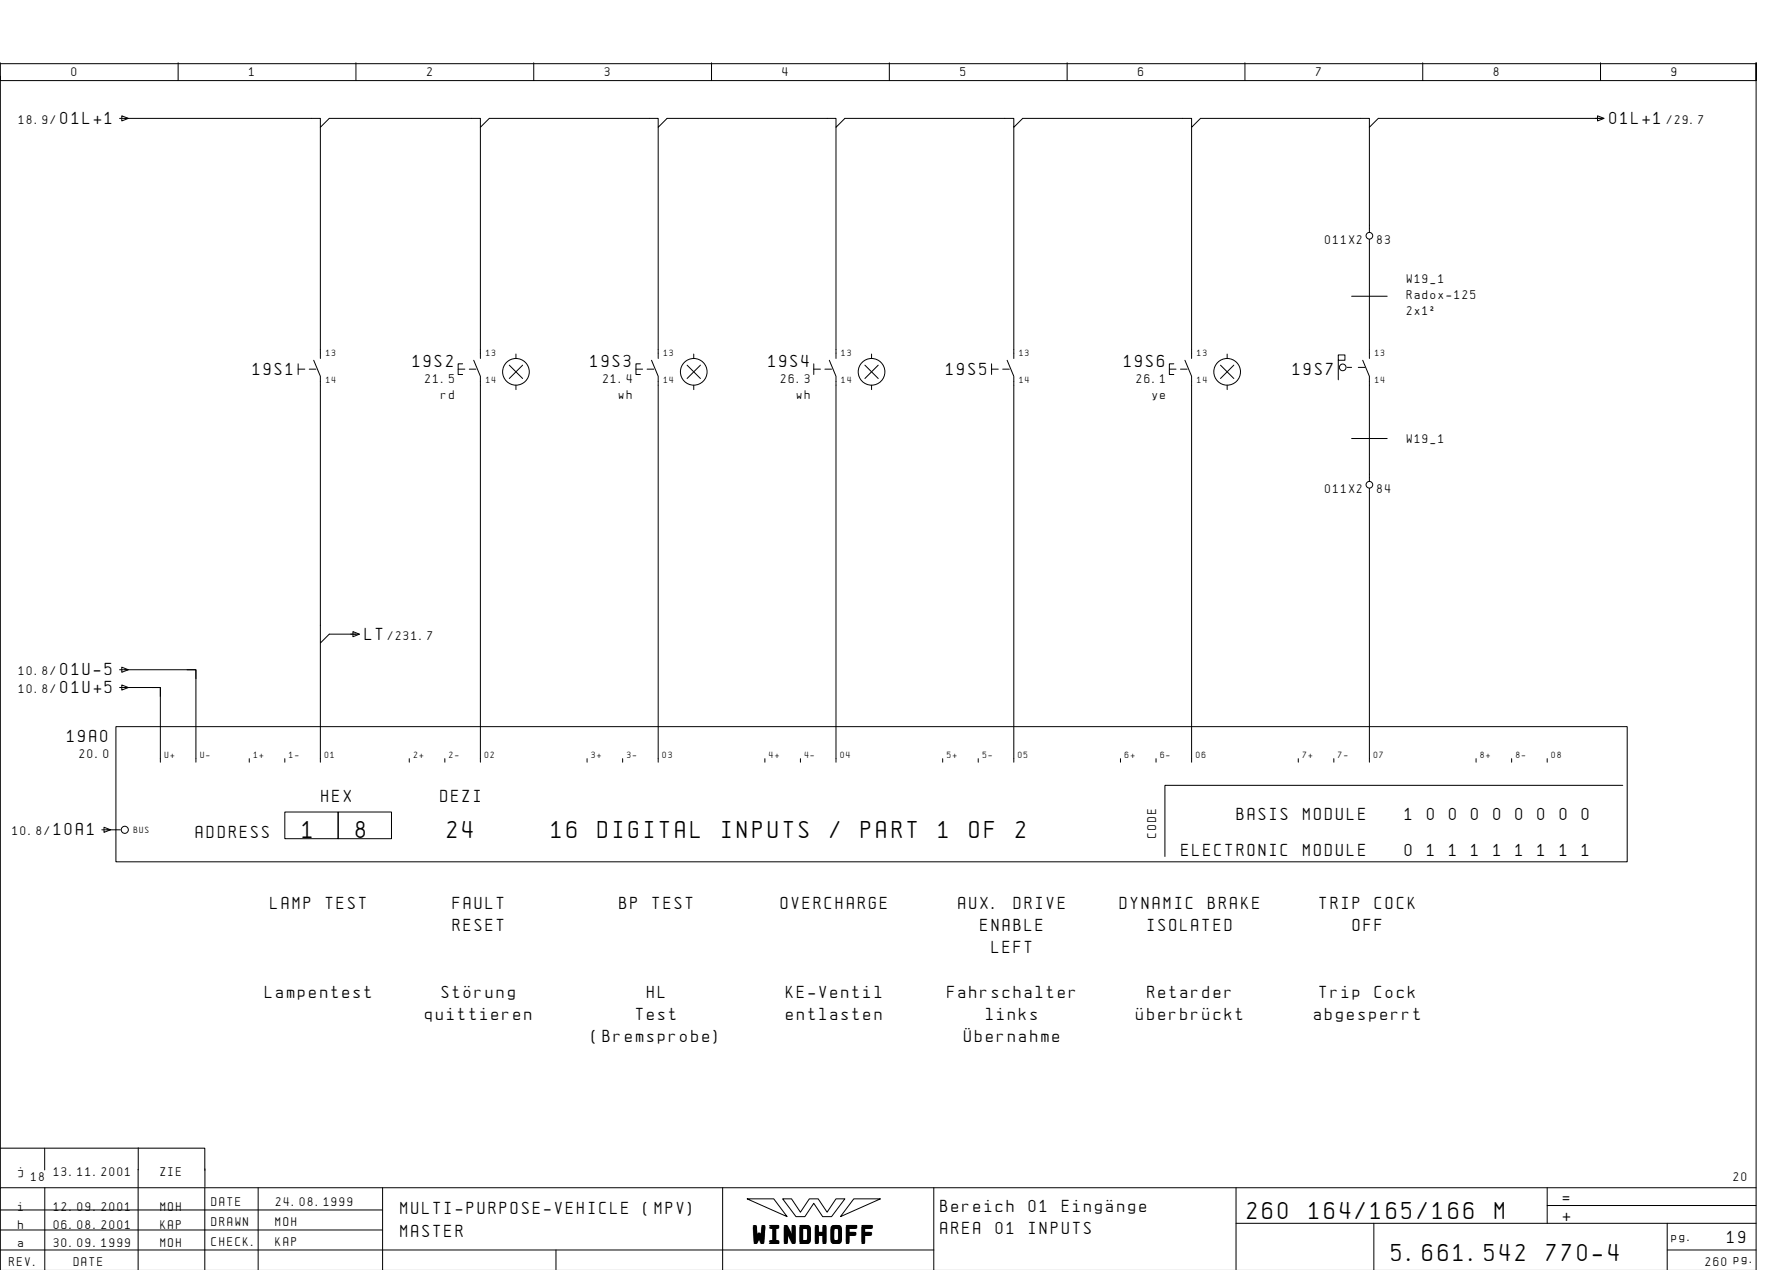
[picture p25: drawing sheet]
<svg xmlns="http://www.w3.org/2000/svg" width="399mm" height="286mm" viewBox="0 0 399 286" stroke-linecap="round" stroke-linejoin="round" font-family="sans-serif">
<defs><g id="words">
<g font-size="4.4">
<text x="68.1" y="188.4">1</text>
<text x="80.1" y="188.4">8</text>
<text x="100.6" y="188.4">24</text>
<text x="124.1" y="188.4">16</text>
<text x="134.5" y="188.4">DIGITAL</text>
<text x="162.4" y="188.4">INPUTS</text>
<text x="186.8" y="188.4">/</text>
<text x="193.7" y="188.4">PART</text>
<text x="211.1" y="188.4">1</text>
<text x="218.1" y="188.4">OF</text>
<text x="228.6" y="188.4">2</text>
<text x="280.6" y="274.1">260</text>
<text x="294.5" y="274.1">164/165/166</text>
<text x="336.3" y="274.1">M</text>
<text x="169.5" y="279.3">WINDHOFF</text>
<text x="313.1" y="283.6">5.661.542</text>
<text x="347.9" y="283.6">770-4</text>
</g>
<g font-size="3.1">
<text x="13.6" y="27.9">01L+1</text>
<text x="362.1" y="27.9">01L+1</text>
<text x="92.9" y="82.6">19S2</text>
<text x="132.9" y="82.6">19S3</text>
<text x="172.9" y="82.6">19S4</text>
<text x="252.9" y="82.6">19S6</text>
<text x="56.9" y="84.4">19S1</text>
<text x="212.9" y="84.4">19S5</text>
<text x="290.9" y="84.4">19S7</text>
<text x="82.1" y="143.9">LT</text>
<text x="13.6" y="151.9">01U-5</text>
<text x="13.6" y="155.9">01U+5</text>
<text x="15.1" y="166.9">19A0</text>
<text x="72.3" y="180.4">HEX</text>
<text x="99.1" y="180.4">DEZI</text>
<text x="278.2" y="184.4">BASIS</text>
<text x="293.2" y="184.4">MODULE</text>
<text x="316.1" y="184.4">1</text>
<text x="321.1" y="184.4">0</text>
<text x="326" y="184.4">0</text>
<text x="331" y="184.4">0</text>
<text x="336" y="184.4">0</text>
<text x="341" y="184.4">0</text>
<text x="345.9" y="184.4">0</text>
<text x="350.9" y="184.4">0</text>
<text x="355.9" y="184.4">0</text>
<text x="12.1" y="187.9">10A1</text>
<text x="44.1" y="188.4">ADDRESS</text>
<text x="265.8" y="192.4">ELECTRONIC</text>
<text x="293.2" y="192.4">MODULE</text>
<text x="316.1" y="192.4">0</text>
<text x="321.1" y="192.4">1</text>
<text x="326" y="192.4">1</text>
<text x="331" y="192.4">1</text>
<text x="336" y="192.4">1</text>
<text x="341" y="192.4">1</text>
<text x="345.9" y="192.4">1</text>
<text x="350.9" y="192.4">1</text>
<text x="355.9" y="192.4">1</text>
<text x="60.9" y="204.4">LAMP</text>
<text x="73.3" y="204.4">TEST</text>
<text x="101.9" y="204.4">FAULT</text>
<text x="101.9" y="209.4">RESET</text>
<text x="139.4" y="204.4">BP</text>
<text x="146.8" y="204.4">TEST</text>
<text x="175.6" y="204.4">OVERCHARGE</text>
<text x="215.6" y="204.4">AUX.</text>
<text x="220.6" y="209.4">ENABLE</text>
<text x="228.1" y="204.4">DRIVE</text>
<text x="251.9" y="204.4">DYNAMIC</text>
<text x="258.1" y="209.4">ISOLATED</text>
<text x="271.8" y="204.4">BRAKE</text>
<text x="296.9" y="204.4">TRIP</text>
<text x="304.3" y="209.4">OFF</text>
<text x="309.3" y="204.4">COCK</text>
<text x="223.1" y="214.4">LEFT</text>
<text x="59.6" y="224.4">Lampentest</text>
<text x="99.4" y="224.4">Stîrung</text>
<text x="145.6" y="224.4">HL</text>
<text x="176.9" y="224.4">KE-Ventil</text>
<text x="213.2" y="224.4">Fahrschalter</text>
<text x="258.1" y="224.4">Retarder</text>
<text x="296.9" y="224.4">Trip</text>
<text x="309.3" y="224.4">Cock</text>
<text x="95.6" y="229.4">quittieren</text>
<text x="143.1" y="229.4">Test</text>
<text x="176.9" y="229.4">entlasten</text>
<text x="221.9" y="229.4">links</text>
<text x="255.6" y="229.4">ÅberbrÅckt</text>
<text x="295.6" y="229.4">abgesperrt</text>
<text x="133.2" y="234.4">(Bremsprobe)</text>
<text x="216.9" y="234.4">öbernahme</text>
<text x="90.1" y="273.1">MULTI-PURPOSE-VEHICLE</text>
<text x="144.8" y="273.1">(MPV)</text>
<text x="211.6" y="272.6">Bereich</text>
<text x="231.5" y="272.6">01</text>
<text x="238.9" y="272.6">EingÑnge</text>
<text x="351.6" y="270.6">=</text>
<text x="351.6" y="274.6">+</text>
<text x="90.1" y="278.1">MASTER</text>
<text x="211.6" y="277.6">AREA</text>
<text x="224" y="277.6">01</text>
<text x="231.5" y="277.6">INPUTS</text>
<text x="388.6" y="279.6">19</text>
</g>
<g font-size="2.3">
<text x="16.1" y="17.1">0</text>
<text x="56.1" y="17.1">1</text>
<text x="96.1" y="17.1">2</text>
<text x="136.1" y="17.1">3</text>
<text x="176.1" y="17.1">4</text>
<text x="216.1" y="17.1">5</text>
<text x="256.1" y="17.1">6</text>
<text x="296.1" y="17.1">7</text>
<text x="336.1" y="17.1">8</text>
<text x="376.1" y="17.1">9</text>
<text x="4.2" y="27.9">18.9/</text>
<text x="375" y="27.9">/29.7</text>
<text x="298.1" y="54.9">011X2</text>
<text x="309.8" y="54.9">83</text>
<text x="316.5" y="63.7">W19_1</text>
<text x="316.5" y="67.3">Radox-125</text>
<text x="316.5" y="70.9">2x1˝</text>
<text x="95.7" y="86.1">21.5</text>
<text x="99.2" y="89.6">rd</text>
<text x="135.7" y="86.1">21.4</text>
<text x="139.2" y="89.6">wh</text>
<text x="175.7" y="86.1">26.3</text>
<text x="179.2" y="89.6">wh</text>
<text x="255.7" y="86.1">26.1</text>
<text x="259.2" y="89.6">ye</text>
<text x="316.5" y="99.7">W19_1</text>
<text x="298.1" y="110.9">011X2</text>
<text x="309.8" y="110.9">84</text>
<text x="87.2" y="143.9">/231.7</text>
<text x="4.2" y="151.9">10.8/</text>
<text x="4.2" y="155.9">10.8/</text>
<text x="17.9" y="170.4">20.0</text>
<text x="2.8" y="187.9">10.8/</text>
<text x="260.1" y="188.4" transform="rotate(-90 260.1 188.4)">CODE</text>
<text x="4.1" y="264.4">j</text>
<text x="7" y="265.6">18</text>
<text x="12.1" y="264.4">13.11.2001</text>
<text x="36.1" y="264.4">ZIE</text>
<text x="390" y="265.6">20</text>
<text x="4.1" y="272.4">i</text>
<text x="12.1" y="272.4">12.09.2001</text>
<text x="36.1" y="272.4">MOH</text>
<text x="47.6" y="271.1">DATE</text>
<text x="47.6" y="275.6">DRAWN</text>
<text x="62" y="275.6">MOH</text>
<text x="62.1" y="271.1">24.08.1999</text>
<text x="4.1" y="276.4">h</text>
<text x="4.1" y="280.4">a</text>
<text x="12.1" y="276.4">06.08.2001</text>
<text x="12.1" y="280.4">30.09.1999</text>
<text x="36.1" y="276.4">KAP</text>
<text x="36.1" y="280.4">MOH</text>
<text x="47.6" y="280.1">CHECK.</text>
<text x="62" y="280.1">KAP</text>
<text x="376.1" y="279.1">pg.</text>
<text x="2.1" y="284.6">REV.</text>
<text x="16.6" y="284.6">DATE</text>
<text x="383.7" y="284.6">260 pg.</text>
</g>
<g font-size="1.6">
<text x="73.4" y="80.1">13</text>
<text x="109.4" y="80.1">13</text>
<text x="149.4" y="80.1">13</text>
<text x="189.4" y="80.1">13</text>
<text x="229.4" y="80.1">13</text>
<text x="269.4" y="80.1">13</text>
<text x="309.4" y="80.1">13</text>
<text x="73.4" y="86.1">14</text>
<text x="109.4" y="86.1">14</text>
<text x="149.4" y="86.1">14</text>
<text x="189.4" y="86.1">14</text>
<text x="229.4" y="86.1">14</text>
<text x="269.4" y="86.1">14</text>
<text x="309.4" y="86.1">14</text>
<text x="37.1" y="170.4">U+</text>
<text x="45.1" y="170.4">U-</text>
<text x="57.1" y="170.4">1+</text>
<text x="65.1" y="170.4">1-</text>
<text x="73.1" y="170.4">01</text>
<text x="93.1" y="170.4">2+</text>
<text x="101.1" y="170.4">2-</text>
<text x="109.1" y="170.4">02</text>
<text x="133.1" y="170.4">3+</text>
<text x="141.1" y="170.4">3-</text>
<text x="149.1" y="170.4">03</text>
<text x="173.1" y="170.4">4+</text>
<text x="181.1" y="170.4">4-</text>
<text x="189.1" y="170.4">04</text>
<text x="213.1" y="170.4">5+</text>
<text x="221.1" y="170.4">5-</text>
<text x="229.1" y="170.4">05</text>
<text x="253.1" y="170.4">6+</text>
<text x="261.1" y="170.4">6-</text>
<text x="269.1" y="170.4">06</text>
<text x="293.1" y="170.4">7+</text>
<text x="301.1" y="170.4">7-</text>
<text x="309.1" y="170.4">07</text>
<text x="333.1" y="170.4">8+</text>
<text x="341.1" y="170.4">8-</text>
<text x="349.1" y="170.4">08</text>
<text x="30.1" y="187.3">BUS</text>
</g>
</g></defs>
<g fill="none" stroke="#000" stroke-width=".22">
<path d="M.1 14.1v4h395v-4v271.6M.1 17.1v250M.1 14.3h395M40.1 14.1v4M80.1 14.1v4M120.1 14.1v4M160.1 14.1v4M200.1 14.1v4M240.1 14.1v4M280.1 14.1v4M320.1 14.1v4M360.1 14.1v4"/>
<path d="M27.4 26l1.5 .6-1.5 .6zM72.1 28.6v52M108.1 28.6v52M148.1 28.6v52M188.1 28.6v52M228.1 28.6v52M268.1 28.6v52M308.1 28.6v23.6M359.4 26l1.5 .6-1.5 .6zM360.7 26.6h-50.6l-2 2v-2h-38l-2 2v-2h-38l-2 2v-2h-38l-2 2v-2h-38l-2 2v-2h-38l-2 2v-2h-34l-2 2v-2h-45.2M308.1 53.8v26.8M116.1 79.6v1"/>
<path d="M156.1 79.6v1M196.1 79.6v1M276.1 79.6v1M304.1 66.6h8M67.1 83h1.5M67.1 81.8v2.4M69.6 83h1.5M70.6 81l1.5 3.6v60l2-2h6.7M103.1 83h1.5M104.1 81.8h-1v2.4h1M105.6 83h1.5M106.6 81l1.5 3.6v86.8"/>
<path d="M114.6 82.1l3 3M116.1 86.6v1M117.6 82.1l-3 3M143.1 83h1.5M144.1 81.8h-1v2.4h1M145.6 83h1.5M146.6 81l1.5 3.6v86.8M154.6 82.1l3 3M156.1 86.6v1M157.6 82.1l-3 3M183.1 83h1.5M183.1 81.8v2.4"/>
<path d="M185.6 83h1.5M186.6 81l1.5 3.6v86.8M194.6 82.1l3 3M196.1 86.6v1M197.6 82.1l-3 3M223.1 83h1.5M223.1 81.8v2.4M225.6 83h1.5M226.6 81l1.5 3.6v86.8M263.1 83h1.5M264.1 81.8h-1v2.4h1M265.6 83h1.5"/>
<path d="M266.6 81l1.5 3.6v86.8M274.6 82.1l3 3M276.1 86.6v1M277.6 82.1l-3 3M301.1 81h1.5v-1.2h-1.5v5.6M303.1 82.6h1M304.1 98.6h8M305.6 82.6h1.5M306.6 81l1.5 3.6v23.6M308.1 109.8v61.6M26.9 150.6h1.8M26.9 154.6h1.8"/>
<path d="M27.4 150l1.5 .6-1.5 .6zM27.4 154l1.5 .6-1.5 .6zM28.1 154.6h8v16.8M28.1 150.6h16v20.8M34.1 154.6h2v2M42.1 150.6h2v2M72.1 144.6v26.8M79.4 142l1.5 .6-1.5 .6zM26.1 163.4h340v30.4h-340zM56.1 170.6v.8M64.1 170.6v.8M92.1 170.6v.8"/>
<path d="M100.1 170.6v.8M132.1 170.6v.8M140.1 170.6v.8M172.1 170.6v.8M180.1 170.6v.8M212.1 170.6v.8M220.1 170.6v.8M252.1 170.6v.8M260.1 170.6v.8M292.1 170.6v.8M300.1 170.6v.8M332.1 170.6v.8"/>
<path d="M340.1 170.6v.8M348.1 170.6v.8M365.1 176.6h-103v16M22.9 186.6h4.2M23.4 186l1.5 .6-1.5 .6zM64.1 182.6h12v6h-12zM76.1 182.6h12v6h-12zM.1 258.2h46v5M10.1 258.2v4.9M31.1 258.1v8.9M10.1 267.1v18.5M31.1 267.1v18.5"/>
<path d="M46.1 267.1v18.6M46.1 262.9v4M58.1 267.1v18.6M86.1 272.1h-86M86.1 276.6h-86M86.1 267.1v18.6M162.6 267.1v18.6M168.1 269.6h6l3 4zM176.1 269.6h2l2 3 2-3h2l2 3 2-3h2l-3 4h-2l-2-3-2 3h-2zM192.1 269.6h6l-9 4zM210.1 267.1v18.6M278.1 275.1h117"/>
<path d="M278.1 267.1v18.6M309.1 275.1v10.6M348.1 271.1h47M348.1 267.1v8M375.1 275.1v10.6M395.1 267.1h-395v18.6M125.1 281.1v4.6M210.1 281.1h-210M375.1 281.1h20"/>
<circle cx="308.1" cy="53" r=".75"/>
<circle cx="116.1" cy="83.6" r="3"/>
<circle cx="156.1" cy="83.6" r="3"/>
<circle cx="196.1" cy="83.6" r="3"/>
<circle cx="276.1" cy="83.6" r="3"/>
<circle cx="302.1" cy="82.6" r=".75"/>
<circle cx="308.1" cy="109" r=".75"/>
<circle cx="28.1" cy="186.6" r=".8"/>
</g>
<use href="#words"/>
</svg>
